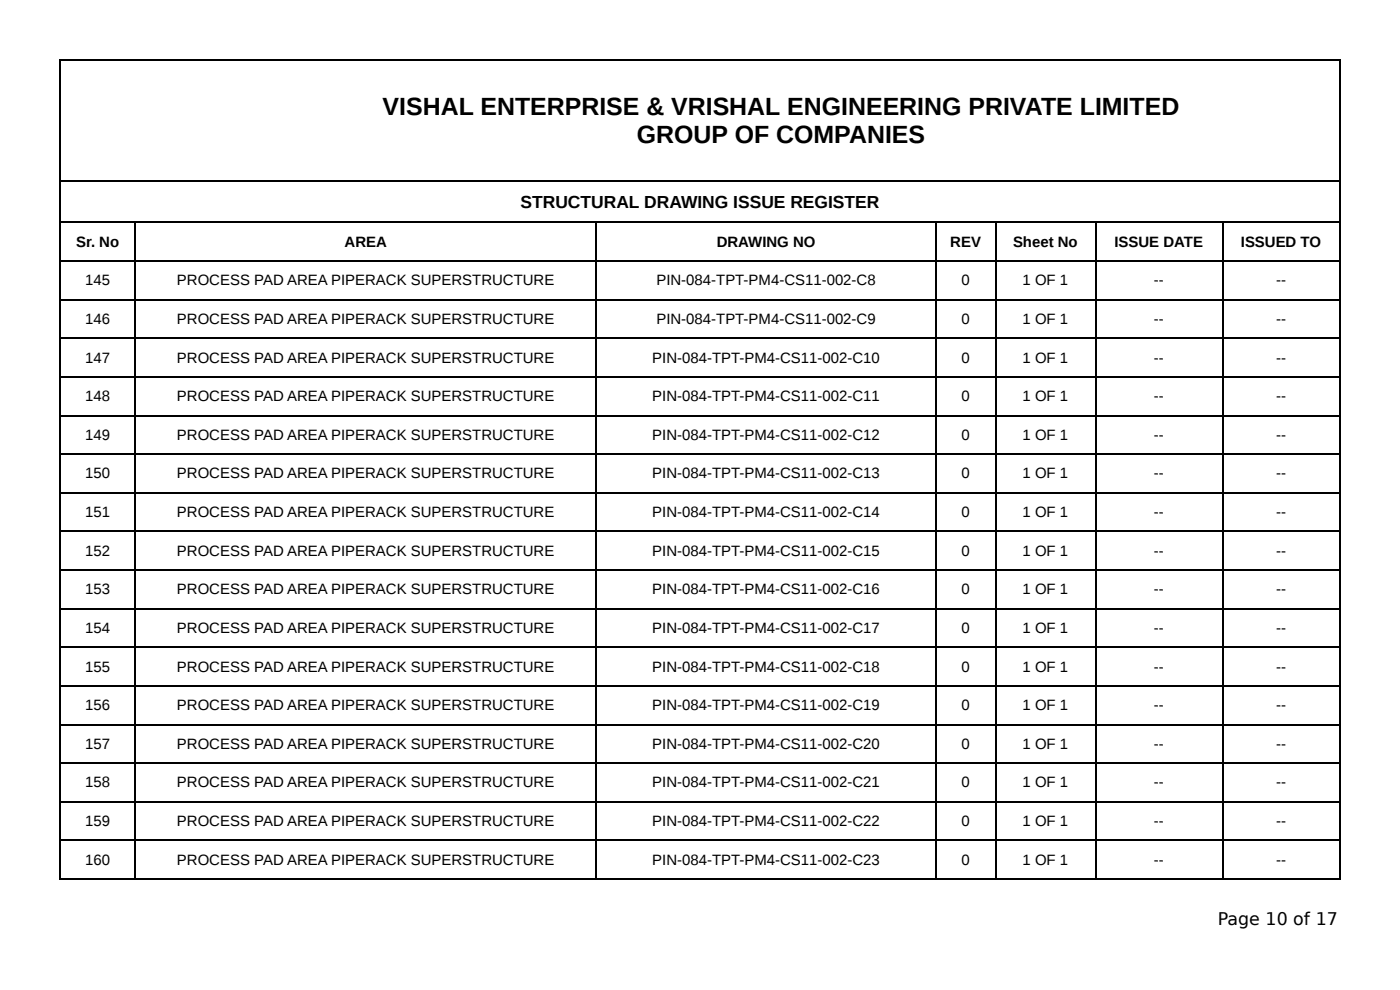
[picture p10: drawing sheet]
<svg xmlns="http://www.w3.org/2000/svg" width="297mm" height="210mm" viewBox="0 0 297 210" stroke-linecap="round" stroke-linejoin="round" font-family="sans-serif">
<defs><g id="words">
<g font-size="5.3">
<text x="81.3" y="24.3">VISHAL ENTERPRISE &amp; VRISHAL ENGINEERING PRIVATE LIMITED</text>
<text x="135.3" y="30.4">GROUP OF COMPANIES</text>
</g>
<g font-size="3.7">
<text x="110.6" y="44.2">STRUCTURAL DRAWING ISSUE REGISTER</text>
<text x="258.7" y="196.3">Page 10 of 17</text>
</g>
<g font-size="3.2">
<text x="16.2" y="52.4">Sr. No</text>
<text x="73.2" y="52.4">AREA</text>
<text x="152.2" y="52.4">DRAWING NO</text>
<text x="201.8" y="52.4">REV</text>
<text x="215.2" y="52.4">Sheet No</text>
<text x="236.7" y="52.4">ISSUE DATE</text>
<text x="263.5" y="52.4">ISSUED TO</text>
<text x="18.1" y="60.6">145</text>
<text x="37.6" y="60.6">PROCESS PAD AREA PIPERACK SUPERSTRUCTURE</text>
<text x="139.4" y="60.6">PIN-084-TPT-PM4-CS11-002-C8</text>
<text x="204.2" y="60.6">0</text>
<text x="217.2" y="60.6">1 OF 1</text>
<text x="245" y="60.6">--</text>
<text x="271" y="60.6">--</text>
<text x="18.1" y="68.8">146</text>
<text x="37.6" y="68.8">PROCESS PAD AREA PIPERACK SUPERSTRUCTURE</text>
<text x="139.4" y="68.8">PIN-084-TPT-PM4-CS11-002-C9</text>
<text x="204.2" y="68.8">0</text>
<text x="217.2" y="68.8">1 OF 1</text>
<text x="245" y="68.8">--</text>
<text x="271" y="68.8">--</text>
<text x="18.1" y="77">147</text>
<text x="37.6" y="77">PROCESS PAD AREA PIPERACK SUPERSTRUCTURE</text>
<text x="138.5" y="77">PIN-084-TPT-PM4-CS11-002-C10</text>
<text x="204.2" y="77">0</text>
<text x="217.2" y="77">1 OF 1</text>
<text x="245" y="77">--</text>
<text x="271" y="77">--</text>
<text x="18.1" y="85.2">148</text>
<text x="37.6" y="85.2">PROCESS PAD AREA PIPERACK SUPERSTRUCTURE</text>
<text x="138.5" y="85.2">PIN-084-TPT-PM4-CS11-002-C11</text>
<text x="204.2" y="85.2">0</text>
<text x="217.2" y="85.2">1 OF 1</text>
<text x="245" y="85.2">--</text>
<text x="271" y="85.2">--</text>
<text x="18.1" y="93.4">149</text>
<text x="37.6" y="93.4">PROCESS PAD AREA PIPERACK SUPERSTRUCTURE</text>
<text x="138.5" y="93.4">PIN-084-TPT-PM4-CS11-002-C12</text>
<text x="204.2" y="93.4">0</text>
<text x="217.2" y="93.4">1 OF 1</text>
<text x="245" y="93.4">--</text>
<text x="271" y="93.4">--</text>
<text x="18.1" y="101.6">150</text>
<text x="37.6" y="101.6">PROCESS PAD AREA PIPERACK SUPERSTRUCTURE</text>
<text x="138.5" y="101.6">PIN-084-TPT-PM4-CS11-002-C13</text>
<text x="204.2" y="101.6">0</text>
<text x="217.2" y="101.6">1 OF 1</text>
<text x="245" y="101.6">--</text>
<text x="271" y="101.6">--</text>
<text x="18.1" y="109.8">151</text>
<text x="37.6" y="109.8">PROCESS PAD AREA PIPERACK SUPERSTRUCTURE</text>
<text x="138.5" y="109.8">PIN-084-TPT-PM4-CS11-002-C14</text>
<text x="204.2" y="109.8">0</text>
<text x="217.2" y="109.8">1 OF 1</text>
<text x="245" y="109.8">--</text>
<text x="271" y="109.8">--</text>
<text x="18.1" y="118">152</text>
<text x="37.6" y="118">PROCESS PAD AREA PIPERACK SUPERSTRUCTURE</text>
<text x="138.5" y="118">PIN-084-TPT-PM4-CS11-002-C15</text>
<text x="204.2" y="118">0</text>
<text x="217.2" y="118">1 OF 1</text>
<text x="245" y="118">--</text>
<text x="271" y="118">--</text>
<text x="18.1" y="126.2">153</text>
<text x="37.6" y="126.2">PROCESS PAD AREA PIPERACK SUPERSTRUCTURE</text>
<text x="138.5" y="126.2">PIN-084-TPT-PM4-CS11-002-C16</text>
<text x="204.2" y="126.2">0</text>
<text x="217.2" y="126.2">1 OF 1</text>
<text x="245" y="126.2">--</text>
<text x="271" y="126.2">--</text>
<text x="18.1" y="134.4">154</text>
<text x="37.6" y="134.4">PROCESS PAD AREA PIPERACK SUPERSTRUCTURE</text>
<text x="138.5" y="134.4">PIN-084-TPT-PM4-CS11-002-C17</text>
<text x="204.2" y="134.4">0</text>
<text x="217.2" y="134.4">1 OF 1</text>
<text x="245" y="134.4">--</text>
<text x="271" y="134.4">--</text>
<text x="18.1" y="142.6">155</text>
<text x="37.6" y="142.6">PROCESS PAD AREA PIPERACK SUPERSTRUCTURE</text>
<text x="138.5" y="142.6">PIN-084-TPT-PM4-CS11-002-C18</text>
<text x="204.2" y="142.6">0</text>
<text x="217.2" y="142.6">1 OF 1</text>
<text x="245" y="142.6">--</text>
<text x="271" y="142.6">--</text>
<text x="18.1" y="150.8">156</text>
<text x="37.6" y="150.8">PROCESS PAD AREA PIPERACK SUPERSTRUCTURE</text>
<text x="138.5" y="150.8">PIN-084-TPT-PM4-CS11-002-C19</text>
<text x="204.2" y="150.8">0</text>
<text x="217.2" y="150.8">1 OF 1</text>
<text x="245" y="150.8">--</text>
<text x="271" y="150.8">--</text>
<text x="18.1" y="159">157</text>
<text x="37.6" y="159">PROCESS PAD AREA PIPERACK SUPERSTRUCTURE</text>
<text x="138.5" y="159">PIN-084-TPT-PM4-CS11-002-C20</text>
<text x="204.2" y="159">0</text>
<text x="217.2" y="159">1 OF 1</text>
<text x="245" y="159">--</text>
<text x="271" y="159">--</text>
<text x="18.1" y="167.2">158</text>
<text x="37.6" y="167.2">PROCESS PAD AREA PIPERACK SUPERSTRUCTURE</text>
<text x="138.5" y="167.2">PIN-084-TPT-PM4-CS11-002-C21</text>
<text x="204.2" y="167.2">0</text>
<text x="217.2" y="167.2">1 OF 1</text>
<text x="245" y="167.2">--</text>
<text x="271" y="167.2">--</text>
<text x="18.1" y="175.4">159</text>
<text x="37.6" y="175.4">PROCESS PAD AREA PIPERACK SUPERSTRUCTURE</text>
<text x="138.5" y="175.4">PIN-084-TPT-PM4-CS11-002-C22</text>
<text x="204.2" y="175.4">0</text>
<text x="217.2" y="175.4">1 OF 1</text>
<text x="245" y="175.4">--</text>
<text x="271" y="175.4">--</text>
<text x="18.1" y="183.6">160</text>
<text x="37.6" y="183.6">PROCESS PAD AREA PIPERACK SUPERSTRUCTURE</text>
<text x="138.5" y="183.6">PIN-084-TPT-PM4-CS11-002-C23</text>
<text x="204.2" y="183.6">0</text>
<text x="217.2" y="183.6">1 OF 1</text>
<text x="245" y="183.6">--</text>
<text x="271" y="183.6">--</text>
</g>
</g></defs>
<g fill="none" stroke="#000" stroke-width=".26">
<path d="M12.7 12.8h272M12.8 12.7v174.1M284.6 12.7v174.1M12.7 38.5h272M12.7 47.2h272M12.7 55.4h272M28.7 47.4v139.4M126.6 47.4v139.4M198.8 47.4v139.4M211.5 47.4v139.4M232.7 47.4v139.4M259.7 47.4v139.4"/>
<path d="M12.7 63.6h272M12.7 71.8h272M12.7 80h272M12.7 88.2h272M12.7 96.4h272M12.7 104.6h272M12.7 112.8h272M12.7 121h272M12.7 129.2h272M12.7 137.5h272M12.7 145.7h272M12.7 153.9h272"/>
<path d="M12.7 162.1h272M12.7 170.3h272M12.7 178.5h272M12.7 186.7h272"/>
</g>
<use href="#words"/>
</svg>
